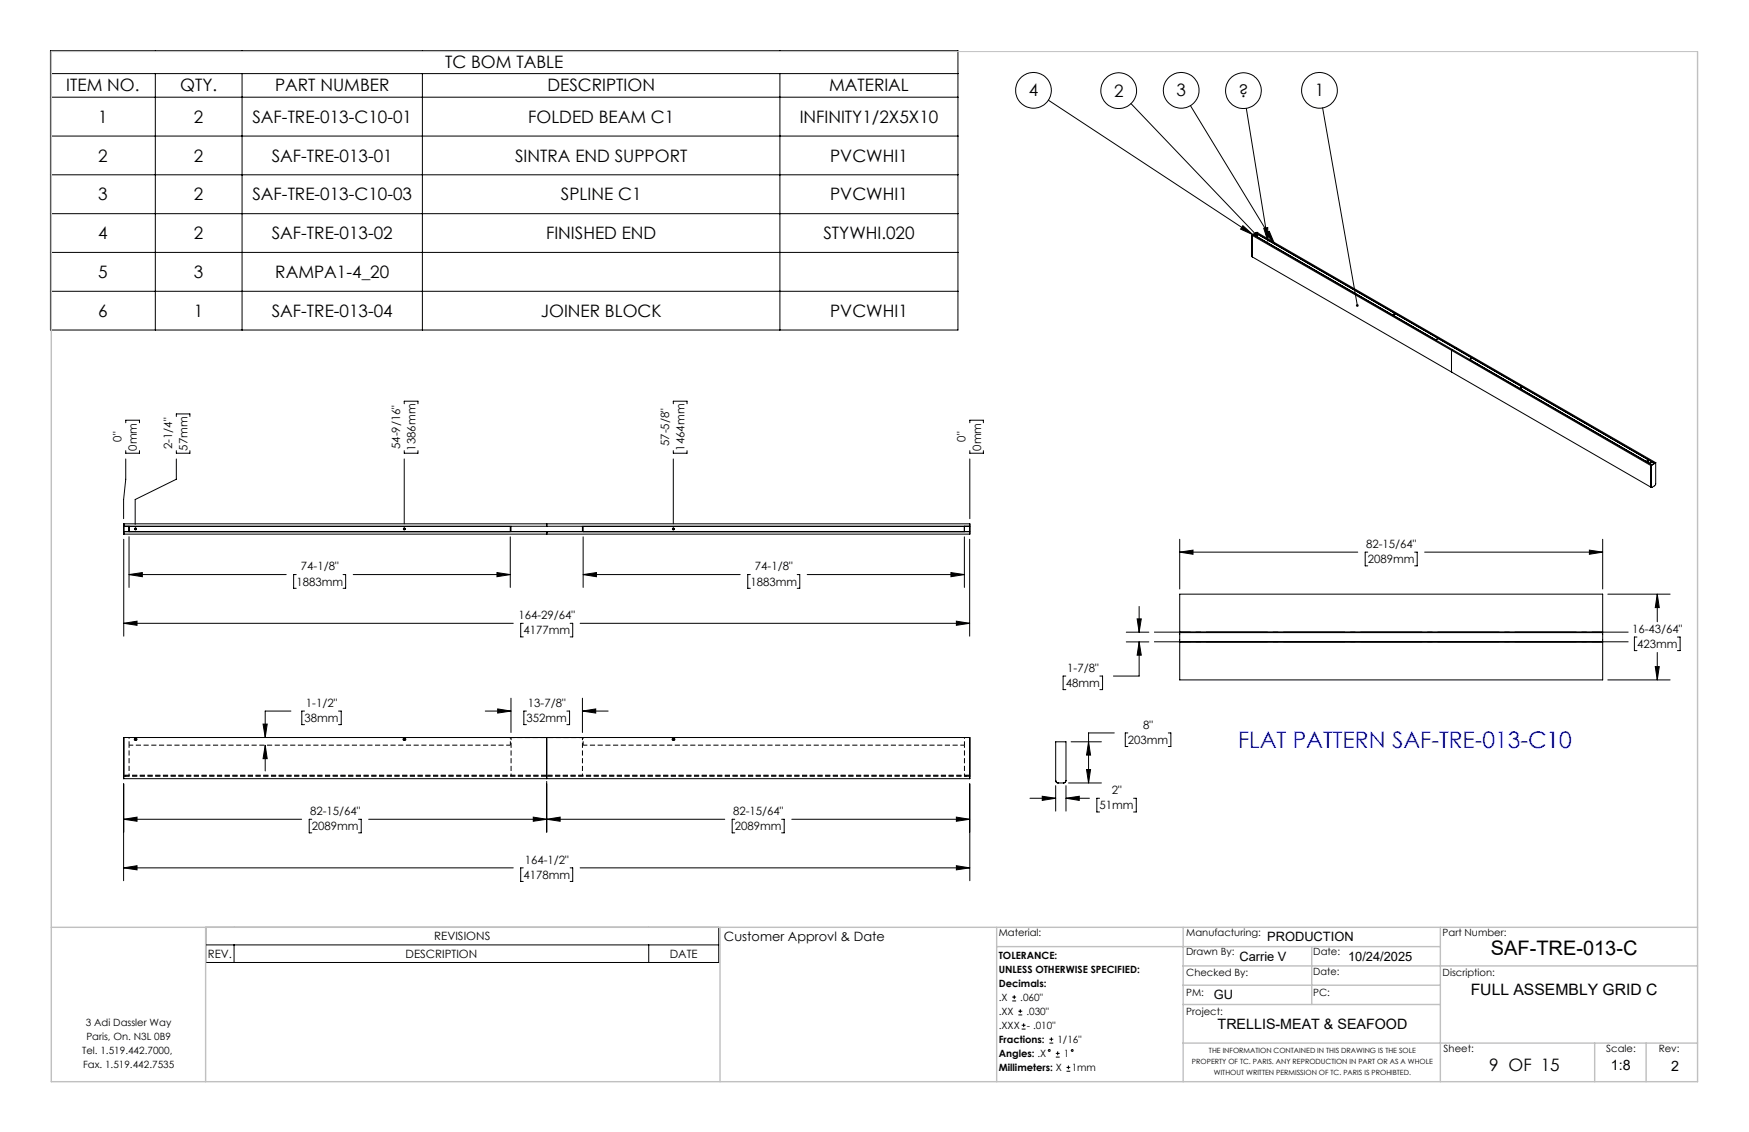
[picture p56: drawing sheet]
<svg xmlns="http://www.w3.org/2000/svg" width="432mm" height="279mm" viewBox="0 0 432 279" stroke-linecap="round" stroke-linejoin="round" font-family="sans-serif">
<defs><g id="words">
<text font-size="5.6" fill="#00f" x="305.7" y="184.6">FLAT PATTERN SAF-TRE-013-C10</text>
<text font-size="4.9" x="368.1" y="235.8">SAF-TRE-013-C</text>
<g font-size="4.2">
<text x="109.9" y="16.8">TC BOM TABLE</text>
<text x="16.4" y="22.6">ITEM NO.</text>
<text x="44.5" y="22.6">QTY.</text>
<text x="67.9" y="22.6">PART NUMBER</text>
<text x="135.2" y="22.6">DESCRIPTION</text>
<text x="204.7" y="22.6">MATERIAL</text>
<text x="254" y="23.8">4</text>
<text x="275" y="23.8">2</text>
<text x="290.5" y="23.8">3</text>
<text x="305.7" y="23.8">?</text>
<text x="324.6" y="23.8">1</text>
<text x="24.2" y="30.3">1</text>
<text x="47.9" y="30.3">2</text>
<text x="62.3" y="30.3">SAF-TRE-013-C10-01</text>
<text x="130.4" y="30.3">FOLDED BEAM C1</text>
<text x="197.4" y="30.3">INFINITY1/2X5X10</text>
<text x="24.2" y="39.9">2</text>
<text x="47.9" y="39.9">2</text>
<text x="67.1" y="39.9">SAF-TRE-013-01</text>
<text x="127.2" y="39.9">SINTRA END SUPPORT</text>
<text x="205" y="39.9">PVCWHI1</text>
<text x="24.2" y="49.4">3</text>
<text x="47.9" y="49.4">2</text>
<text x="62.3" y="49.4">SAF-TRE-013-C10-03</text>
<text x="138.5" y="49.4">SPLINE C1</text>
<text x="205" y="49.4">PVCWHI1</text>
<text x="24.2" y="59">4</text>
<text x="47.9" y="59">2</text>
<text x="67.1" y="59">SAF-TRE-013-02</text>
<text x="134.8" y="59">FINISHED END</text>
<text x="203.3" y="59">STYWHI.020</text>
<text x="24.2" y="68.6">5</text>
<text x="47.9" y="68.6">3</text>
<text x="68" y="68.6">RAMPA1-4_20</text>
<text x="24.2" y="78.2">6</text>
<text x="47.9" y="78.2">1</text>
<text x="67.1" y="78.2">SAF-TRE-013-04</text>
<text x="133.5" y="78.2">JOINER BLOCK</text>
<text x="205" y="78.2">PVCWHI1</text>
<text x="367.6" y="264.2">9 OF 15</text>
</g>
<text font-size="3.9" x="363.1" y="245.6">FULL ASSEMBLY GRID C</text>
<g font-size="3.5">
<text x="300.6" y="253.9">TRELLIS-MEAT &amp; SEAFOOD</text>
<text x="397.7" y="264.2">1:8</text>
<text x="412.6" y="264.3">2</text>
</g>
<g font-size="3.2">
<text x="178.7" y="232.3">Customer Approvl &amp; Date</text>
<text x="312.9" y="232.3">PRODUCTION</text>
<text x="306" y="237.1">Carrie V</text>
<text x="332.8" y="237.1">10/24/2025</text>
<text x="299.7" y="246.6">GU</text>
</g>
<g font-size="2.8">
<text x="30" y="109" transform="rotate(-90 30 109)">0&quot;</text>
<text x="33.8" y="111.2" transform="rotate(-90 33.8 111.2)">0mm</text>
<text x="42.5" y="110.9" transform="rotate(-90 42.5 110.9)">2-1/4&quot;</text>
<text x="46.3" y="111.2" transform="rotate(-90 46.3 111.2)">57mm</text>
<text x="98.8" y="110.9" transform="rotate(-90 98.8 110.9)">54-9/16&quot;</text>
<text x="102.6" y="111.2" transform="rotate(-90 102.6 111.2)">1386mm</text>
<text x="165.2" y="110.1" transform="rotate(-90 165.2 110.1)">57-5/8&quot;</text>
<text x="169" y="111.2" transform="rotate(-90 169 111.2)">1464mm</text>
<text x="238.4" y="109" transform="rotate(-90 238.4 109)">0&quot;</text>
<text x="242.2" y="111.2" transform="rotate(-90 242.2 111.2)">0mm</text>
<text x="337.3" y="135.2">82-15/64&quot;</text>
<text x="74.3" y="140.8">74-1/8&quot;</text>
<text x="186.4" y="140.8">74-1/8&quot;</text>
<text x="337.7" y="139">2089mm</text>
<text x="73.2" y="144.6">1883mm</text>
<text x="185.3" y="144.6">1883mm</text>
<text x="128" y="152.8">164-29/64&quot;</text>
<text x="129.2" y="156.6">4177mm</text>
<text x="403" y="156.2">16-43/64&quot;</text>
<text x="404.2" y="160">423mm</text>
<text x="263.5" y="165.8">1-7/8&quot;</text>
<text x="263.1" y="169.6">48mm</text>
<text x="75.2" y="178.2">38mm</text>
<text x="75.5" y="174.4">1-1/2&quot;</text>
<text x="130" y="178.2">352mm</text>
<text x="130.3" y="174.4">13-7/8&quot;</text>
<text x="282.2" y="179.8">8&quot;</text>
<text x="278.5" y="183.6">203mm</text>
<text x="274.5" y="196">2&quot;</text>
<text x="76.6" y="201.1">82-15/64&quot;</text>
<text x="181" y="201.1">82-15/64&quot;</text>
<text x="271.5" y="199.8">51mm</text>
<text x="77" y="204.9">2089mm</text>
<text x="181.4" y="204.9">2089mm</text>
<text x="129.6" y="213.1">164-1/2&quot;</text>
<text x="129.2" y="216.9">4178mm</text>
<text x="107.2" y="232.1">REVISIONS</text>
<text x="51.3" y="236.4">REV.</text>
<text x="100.1" y="236.4">DESCRIPTION</text>
<text x="165.4" y="236.4">DATE</text>
</g>
<g font-size="2.5">
<text x="246.6" y="231">Material:</text>
<text x="292.9" y="231">Manufacturing:</text>
<text x="356.2" y="231.1">Part Number:</text>
<text x="246.6" y="236.6">TOLERANCE:</text>
<text x="292.9" y="235.8">Drawn By:</text>
<text x="324.2" y="235.8">Date:</text>
<text x="246.6" y="240.1">UNLESS OTHERWISE SPECIFIED:</text>
<text x="246.6" y="243.6">Decimals:</text>
<text x="292.9" y="241">Checked By:</text>
<text x="292.9" y="245.7">PM:</text>
<text x="324.2" y="245.7">PC:</text>
<text x="324.2" y="240.7">Date:</text>
<text x="356.2" y="241">Discription:</text>
<text x="246.6" y="247">.X</text>
<text x="246.6" y="250.5">.XX</text>
<text x="251.9" y="247">.060&quot;</text>
<text x="253.4" y="250.5">.030&quot;</text>
<text x="292.9" y="250.6">Project:</text>
<text x="21.2" y="253.2">3 Adi Dassler Way</text>
<text x="21.3" y="256.7">Paris, On. N3L 0B9</text>
<text x="246.6" y="257.4">Fractions:</text>
<text x="246.6" y="254">.XXX</text>
<text x="253.5" y="254">- .010&quot;</text>
<text x="261.1" y="257.4">1/16&quot;</text>
<text x="20.3" y="260.1">Tel. 1.519.442.7000,</text>
<text x="20.5" y="263.6">Fax. 1.519.442.7535</text>
<text x="246.6" y="260.9">Angles: .X</text>
<text x="262.6" y="260.9">1</text>
<text x="356.4" y="259.7">Sheet:</text>
<text x="396.6" y="259.7">Scale:</text>
<text x="409.5" y="259.7">Rev:</text>
<text x="246.6" y="264.4">Millimeters: X</text>
<text x="264.6" y="264.4">1mm</text>
</g>
<g font-size="1.8">
<text x="294.3" y="262.7">PROPERTY OF TC. PARIS. ANY REPRODUCTION IN PART OR AS A WHOLE</text>
<text x="298.5" y="259.9">THE INFORMATION CONTAINED IN THIS DRAWING IS THE SOLE</text>
<text x="299.7" y="265.4">WITHOUT WRITTEN PERMISSION OF TC. PARIS IS PROHIBTED.</text>
</g>
</g></defs>
<g fill="none" stroke="#000" stroke-width=".25">
<path d="M12.5 12.5h224v69h-224zM12.5 18.2h224M38.3 18.2v63.3M59.8 18.2v63.3M104.3 18.2v63.3M192.5 18.2v63.3M12.5 24h224M12.5 33.6h224M258.8 24.7l50.5 33.2M279.2 25.6l30.8 32.2M293.9 26.1l20.8 34.1M307.7 26.7l5.3 32.8"/>
<path d="M326.5 26.6l8.6 48.8M12.5 43.1h224M12.5 52.7h224M306.8 55.7l2.5 2.2-3-1.3zM309.1 58.1h.1M309.1 58.1v5.2M309.1 58.1l98.5 56.8M309.4 57.9l49.2 28.4M309.4 57.9l.6 .3M309.4 57.9l-.3 .2M310 58.2h.1M310 57.5h.1"/>
<path d="M310 57.5l53.4 30.9M310 57.5l.6 .4M310 57.5l-.6 .4M310.3 57.4h.1M310.3 57.4l-1.2 .7M310.3 57.4l98.5 56.8M310.3 57.4l-.3 .1M310.7 57.9l44.3 25.6M310.7 57.9l-.7 .3M312 56.3l1-.1v3.3zM312.5 57.6l.9-.5 1.3 3.1zM12.5 62.3h224"/>
<path d="M12.5 71.9h224M309.1 63.3v.1M309.1 63.3l98.6 57-.1-.2M99.8 99.7v-.7h3.4v.7M166.2 99.7v-.7h3.4v.7M354.4 83.9h.1M355 83.5l-.6 .4M355 83.5v.1M355.1 83.6l-.6 .3M358.4 91.7v.2zM358.6 86.3l49.2 28.4M358.6 86.3l-.2 .2v5.2"/>
<path d="M359.3 85.9l49.2 28.5M359.3 85.9v.1M359.6 85.8l-.3 .1M362.9 88.8h.1M363.4 88.4l-.6 .3M363.4 88.4h.1M363.5 88.4l-.6 .4M31 113.3v5l-.5 5v4.7M31 104.4v-.7h3.4v.7M31 111.2v.7h3.4v-.7M43.5 111.2v.7h3.4v-.7M43.5 102.8v-.6h3.4v.6"/>
<path d="M43.5 113.3v5l-10.1 5v6.1M99.8 111.2v.7h3.4v-.7M99.8 113.3v16M166.2 111.2v.7h3.4v-.7M166.2 113.3v16M239.4 104.4v-.7h3.4v.7M239.4 111.2v.7h3.4v-.7M239.4 113.3v14.7M406.6 113.7l.3 .1zM407.6 114.9h.1M407.6 114.9v5.2M407.8 114l.7 .4"/>
<path d="M407.8 114.7l-.2 .2M407.9 114h.1M407.9 114l-.7 .4 .6 .3M408.5 114.4l-.7 .3M408.8 114.2v5.3l-.2 .3-.8 .5-.2-.1v-5.3M408.8 114.2l-1.2 .7M408.8 114.2l-.3 .2M30.5 129.3h208.9v2.5h-208.9zM30.6 131.2h208.8M30.6 129.3v2.5M30.6 133.1v23.9M30.6 129.9h208.8"/>
<path d="M31.9 129.9v1.3M31.9 132.5v12.5M126 129.9v1.3M126 132.5v12.5M126.2 129.9v1.3M135 131.2h.1M135 129.3v.6M135 131.2v.6M143.8 129.9v1.3M144 129.9v1.3M144 132.5v12.5M238.1 129.9v1.3"/>
<path d="M238.1 132.5v12.5M239.4 133.1v23.9M291.3 136.3l3.2-.5v1zM291.3 133.1v12.3M291.3 136.3h43.9M337.7 136.3h-.7v3.4h.7M349.2 136.3h.7v3.4h-.7M351.7 136.3h44M392.4 135.8l3.3 .5-3.3 .5zM395.7 133.1v12.3M407.6 120.1l.1 .2M30.6 153.8l3.2-.5v1z"/>
<path d="M30.6 153.8h96.1M31.9 141.8l3.2-.5v1zM31.9 141.8h38.8M73.1 141.8h-.6v3.4h.6M84.7 141.8h.6v3.4h-.6M87.2 141.8h38.8M122.7 141.3l3.3 .5-3.3 .5zM129.2 153.8h-.6v3.4h.6M140.8 153.8h.6v3.4h-.6M143.2 153.8h96.2M144 141.8l3.2-.5v1zM144 141.8h38.7"/>
<path d="M185.2 141.8h-.6v3.4h.6M196.8 141.8h.6v3.4h-.6M199.3 141.8h38.8M234.8 141.3l3.3 .5-3.3 .5zM236.1 153.3l3.3 .5-3.3 .5zM278.1 156h5.5M278.1 158.4h5.5M280.7 152.8h1.1l-.6 3.2zM281.2 158.4l.6 3.3h-1.1zM281.2 158.4v8.5h-6.3M281.2 149.7v6.3M291.3 146.6h104.4v21.2h-104.4z"/>
<path d="M291.3 158.5h104.4M291.3 156h104.4M291.3 158.4h104.4M291.3 156.1h104.4M396.9 146.6h15.4M404.1 157.2h-.6v3.4h.6M409.2 146.6l.4 3.4h-.9zM409.2 146.6v6.9M414.1 157.2h.7v3.4h-.7M64.9 178.7h1.1l-.5 3.3zM71.8 175.5h-6.3v6.5M75.2 175.5h-.7v3.4h.7"/>
<path d="M83.6 175.5h.6v3.4h-.6M119.8 175.5h6.4M122.9 175l3.3 .5-3.3 .5zM126.2 172.3v8.5M130 175.5h-.7v3.4h.7M139.9 175.5h.7v3.4h-.7M143.8 175.5l3.3-.5v1zM143.8 172.3v8.5M143.8 175.5h6.3M263.1 166.9h-.6v3.3h.6M271.5 166.9h.7v3.3h-.7M396.9 167.8h15.4"/>
<path d="M408.7 164.5h.9l-.4 3.3zM409.2 161v6.8M30.5 193.5v23.9M30.6 182v10.2M30.6 193.5v11.9M65.5 183.9l.5 3.4h-1.1zM65.5 183.9v6.4M135 191.6v.6zM135 182v9.6M135 192.9v12.5M239.4 191.6v-9.6h-208.9v10.2h208.9M239.4 191.6v.6"/>
<path d="M239.4 193.5v23.9M254.3 197h6.3M257.3 196.5l3.3 .5-3.3 .6zM260.6 192.6l.2 .5 .4 .2h1.3M260.6 192.7l.3 .5 .3 .1M260.6 193.9v6.3M263.2 192.6l-.3 .5-.4 .2M263.2 192.7l-.2 .4-.5 .2M263.2 197l3.3-.5v1.1zM263.2 192.6v-9.5h-2.6v9.6M263.2 193.9v6.3M263.2 197h5.8"/>
<path d="M263.8 193.3h8.1M264.4 183.1h7.5M268.3 189.9h.9l-.5 3.4zM268.7 183.1l.5 3.3h-.9zM271.5 197h-.7v3.4h.7M275.1 180.9h-6.4v12.4M278.4 180.9h-.6v3.4h.6M279.9 197h.6v3.4h-.6M288.4 180.9h.7v3.4h-.7M30.5 214.2l3.3-.5v1zM30.5 214.2h96.2M30.6 202.2l3.2-.5v1z"/>
<path d="M30.6 202.2h43.9M77 202.2h-.7v3.4h.7M88.5 202.2h.7v3.4h-.7M91 202.2h87.9M129.2 214.2h-.6v3.4h.6M131.7 201.7l3.3 .5-3.3 .5zM135 202.2l3.3-.5v1zM140.8 214.2h.6v3.4h-.6M143.2 214.2h96.2M181.4 202.2h-.6v3.4h.6M193 202.2h.6v3.4h-.6M195.5 202.2h43.9"/>
<path d="M236.1 213.7l3.3 .5-3.3 .5zM236.1 201.7l3.3 .5-3.3 .5zM50.8 228.9h126.6v8.7h-126.6zM50.8 233.2h126.6M57.8 233.2v4.4M160.2 233.2v4.4M249.9 247.1h1M249.9 246.1h1M250.4 245.6v1M251.4 250.5h1M251.4 249.6h1M251.9 249.1v.9"/>
<path d="M252.2 254h1M252.2 253h1M252.7 252.6v.9M259.1 257.5h.9M259.1 256.5h.9M259.6 256v1M260.7 260h.9M261.1 259.5v1M260.7 260.9h.9M263.3 264.4h.9M263.3 263.5h.9M263.8 263v.9"/>
<circle cx="255.1" cy="22.3" r="4.4"/>
<circle cx="276.2" cy="22.4" r="4.4"/>
<circle cx="291.6" cy="22.3" r="4.4"/>
<circle cx="307" cy="22.4" r="4.4"/>
<circle cx="325.8" cy="22.3" r="4.4"/>
<circle cx="344.2" cy="77.6" r=".11"/>
<circle cx="344.2" cy="77.6" r=".13"/>
<circle cx="375.5" cy="95.7" r=".13"/>
<circle cx="375.5" cy="95.7" r=".09"/>
<circle cx="406.8" cy="113.8" r=".09"/>
<circle cx="33.4" cy="130.5" r=".17"/>
<circle cx="33.5" cy="130.6" r=".23"/>
<circle cx="99.8" cy="130.6" r=".23"/>
<circle cx="99.8" cy="130.5" r=".17"/>
<circle cx="166.2" cy="130.6" r=".23"/>
<circle cx="166.3" cy="130.5" r=".17"/>
<circle cx="259.1" cy="259.3" r=".23"/>
<circle cx="264.7" cy="259.3" r=".23"/>
</g>
<g fill="none" stroke="#000" stroke-width=".25" stroke-dasharray="1.3 .6" stroke-linecap="butt">
<path d="M33.2 182.1h.1M33.2 182.1l.2 .1M33.2 182.1l.1 .1M33.2 182.2l.1 .1M33.2 182.2l.2 .1M33.2 182.2h.1M33.2 182.3l.1 .1M33.2 182.3l.2 .1M33.2 182.3h.1M33.2 182.4l.1 .1M33.2 182.4h.1M33.2 182.5l.1 .1"/>
<path d="M33.2 182.6l.1-.1M33.2 182.6h.1M33.2 182.5h.2M33.2 182.6h.2M33.3 182.1h-.1M33.3 182.1h.1M33.3 182.2h.1M33.3 182.2v-.1M33.3 182.2l-.1-.1M33.3 182.2h-.1M33.3 182.2v.1M33.3 182.3h.1"/>
<path d="M33.3 182.3v-.1M33.3 182.3l-.1-.1M33.3 182.3h-.1M33.3 182.3v.1M33.3 182.4h.1M33.3 182.4v-.1M33.3 182.4l-.1-.1M33.3 182.4h-.1M33.3 182.4v.1M33.3 182.5h.1M33.3 182.5v-.1M33.3 182.5l-.1-.1"/>
<path d="M33.3 182.5h-.1M33.3 182.5v.1M33.3 182.6v-.1M33.3 182.6h-.1M33.3 182.7h.4M33.3 182.2v-.2M33.3 182.6h.1M33.3 182h.1M33.3 182.6h.3M33.3 182.5l.3 .1M33.3 182.5h.3M33.3 182.4h.3"/>
<path d="M33.3 182.3l.3 .1M33.3 182.3h.3M33.3 182.2h.3M33.3 182.2l.1 .1M33.3 182.2l.3 .1M33.3 182.7h.2M33.3 182.2h.2M33.3 182.6v.1M33.4 182.5h-.1M33.4 182.6h-.1M33.4 182.3h-.1M33.4 182.4h-.1"/>
<path d="M33.4 182.3l.2 .1M33.4 182v.2M33.4 182.2v-.2M33.4 182.1h-.2M33.4 182.1h-.1M33.4 182.2v-.1M33.4 182.2h.1M33.4 182h.1M33.4 182.2h-.2M33.4 182.2l-.1 .1M33.4 182.3v-.1M33.4 182.3h-.2"/>
<path d="M33.4 182.3l-.1 .1M33.4 182.4v-.1M33.4 182.4h-.2M33.4 182.4l-.1 .1M33.4 182.5v-.1M33.4 182.5h-.2M33.4 182.5l-.1 .1M33.4 182.6v-.1M33.5 182.2h.1M33.5 182.6l-.2 .1M33.5 182.6h-.1M33.5 182.6h.1"/>
<path d="M33.5 182.7l-.2-.1M33.5 182.6h.2M33.5 182.5h.2M33.5 182.4v.1M33.5 182.4h.2M33.5 182.3v.1M33.5 182.3h.2M33.5 182.3h.3M33.5 182.2v.1M33.5 182v.2M33.5 182h.1M33.5 182.6h-.2"/>
<path d="M33.5 182.5h-.2M33.5 182.4h-.2M33.5 182.3h-.2M33.5 182.2h-.2M33.5 182.3l-.2 .1M33.5 182.4h-.2l.3 .1M33.5 182.5h-.2h.3M33.5 182.5l-.2 .1M33.5 182.6h-.2h.3M33.5 182.2h.2M33.5 182.2h.3M33.5 182.1v.1"/>
<path d="M33.5 182.1h.2M33.5 182.1l.2-.1M33.5 182.1h.3M33.5 182v.1M33.6 182.2v-.2M33.6 182.2h-.1M33.6 182.4v-.1M33.6 182.3h-.2l.2-.1M33.6 182.4l-.2-.1h.2M33.6 182.4h-.2h.2M33.6 182.5h-.2l.2-.1M33.6 182.5h-.2h.2"/>
<path d="M33.6 182.6h-.2l.2-.1M33.6 182.6h-.2M33.6 182.5l-.2 .1h.2M33.6 182.4h-.2l.2 .1M33.6 182.3h-.2M33.6 182.2l-.2 .1h.2M33.6 182.7v-.1M33.6 182.6h-.1M33.6 182.3h-.1M33.6 182.4h-.1M33.6 182.6h.1M33.6 182.6l-.1 .1"/>
<path d="M33.6 182.5h-.1M33.6 182.4l-.1 .1M33.6 182.3v-.1M33.6 182.6v-.1M33.6 182.2h-.3M33.6 182.5v-.1M33.6 182v.2M33.7 182.5h-.2M33.7 182.5h-.1M33.7 182.4h-.2M33.7 182.3h.1M33.7 182.4l-.2-.1"/>
<path d="M33.7 182.3h-.2M33.7 182.2h.1M33.7 182.3l-.2-.1M33.7 182.2h-.2M33.7 182.6h-.1M33.7 182.2v-.1M33.7 182.1h-.2M33.7 182.1h.1M33.7 182.1v-.1M33.7 182l.1 .1M33.7 182v.1M33.7 182h-.2"/>
<path d="M33.8 182.3h-.1M33.8 182.2h-.3M33.8 182.2h-.1M33.8 182.2l-.1-.1M33.8 182.1h-.3M33.8 182.1h-.1M33.8 182.1l-.1-.1M99.5 182.1h.1M99.5 182.1l.3 .1M99.5 182.1l.1 .1M99.5 182.2l.1 .1M99.5 182.2l.3 .1"/>
<path d="M99.5 182.2h.1M99.6 182.2v.1M99.6 182.3v.1M99.6 182.3l.2 .1M99.6 182.4v.1M99.6 182.5v.1M99.6 182.6v-.1M99.6 182.6h.1M99.6 182.5h.2M99.6 182.6h.2M99.6 182.1h-.1M99.6 182.1h.2"/>
<path d="M99.6 182.2h.2M99.6 182.2v-.1M99.6 182.2l-.1-.1M99.6 182.2h-.1M99.6 182.3h.2M99.6 182.3v-.1M99.6 182.3l-.1-.1M99.6 182.4h.2M99.6 182.4v-.1M99.6 182.5v-.1M99.6 182.7h.4M99.7 182.2v-.2"/>
<path d="M99.7 182.6h.1M99.7 182.5v.1M99.7 182.3v.1M99.7 182.6h.3M99.7 182.5l.3 .1M99.7 182.5h.3M99.7 182.4h.3M99.7 182.3l.3 .1M99.7 182.3h.3M99.7 182.2h.3M99.7 182.2v.1M99.7 182.4h.2"/>
<path d="M99.7 182.2l.2 .1M99.7 182.6h.2M99.7 182.3h.2M99.7 182.7h.2M99.7 182.2h.2M99.7 182.6v.1M99.7 182v.2M99.7 182h.1M99.8 182.1h-.3M99.8 182.1h-.2M99.8 182.2v-.1M99.8 182.2h.1"/>
<path d="M99.8 182h.1M99.8 182.2v-.2M99.8 182.2h-.3M99.8 182.2l-.2 .1M99.8 182.3v-.1M99.8 182.3h-.2M99.8 182.3l-.2 .1M99.8 182.4v-.1M99.8 182.4h-.2M99.8 182.4l-.2 .1M99.8 182.5v-.1M99.8 182.5h-.2"/>
<path d="M99.8 182.5l-.2 .1M99.8 182.6v-.1M99.8 182.2h.2M99.8 182.6l-.1 .1M99.8 182.6h.2M99.9 182.7l-.2-.1M99.9 182.6h.1M99.9 182.5h.1M99.9 182.5h.2M99.9 182.4v.1M99.9 182.4h.1M99.9 182.4h.2"/>
<path d="M99.9 182.3v.1M99.9 182.3h.1M99.9 182.3h.2M99.9 182.2v.1M99.9 182v.2M99.9 182.6l-.2 .1M99.9 182.6h-.2M99.9 182.5h-.2M99.9 182.4h-.2M99.9 182.3h-.2M99.9 182.2h-.2M99.9 182.3l-.2 .1"/>
<path d="M99.9 182.4h-.2l.2 .1M99.9 182.5h-.2h.2M99.9 182.5l-.2 .1M99.9 182.2h.1M99.9 182.2h.2M99.9 182.1v.1M99.9 182.1h.2M99.9 182.1l.2-.1M99.9 182v.1M99.9 182.2v-.2M99.9 182h.1M100 182.2h-.2"/>
<path d="M100 182.4v-.1M100 182.3h-.3l.3-.1M100 182.4l-.3-.1h.3M100 182.4h-.3h.3M100 182.5h-.3l.3-.1M100 182.5h-.3h.3M100 182.6h-.3l.3-.1M100 182.6h-.2M100 182.5l-.3 .1h.3M100 182.4h-.3l.3 .1M100 182.3h-.3M100 182.2l-.3 .1h.3"/>
<path d="M100 182.7v-.1M100 182.2h-.1M100 182.3h-.1M100 182.4h-.1M100 182.6l-.1 .1M100 182.6h-.1M100 182.5h-.1M100 182.4l-.1 .1M100 182.3v-.1M100 182.6v-.1M100 182.2h-.3M100 182.5v-.1"/>
<path d="M100 182v.2M100 182.2v-.2M100 182.5h.1M100 182.4h.1M100 182.3h.1M100 182.4l-.1-.1M100 182.2h.1M100 182.3l-.1-.1M100 182.2l.1-.1M100.1 182.1h-.2M100.1 182.1v-.1M100.1 182v.1"/>
<path d="M100.1 182h-.2M100.1 182.5h-.2M100.1 182.5h-.1M100.1 182.4h-.2M100.1 182.4h-.1M100.1 182.3h-.2M100.1 182.3h-.1M100.1 182.2h-.2M100.1 182.2h-.1M100.1 182.2v-.1M166 182.1l.2 .1M166 182.1l.1 .1"/>
<path d="M166 182.2l.1 .1M166 182.2l.2 .1M166 182.2h.1M166 182.3l.1 .1M166 182.3l.2 .1M166 182.3h.1M166 182.4l.1 .1M166 182.4h.1M166 182.5l.1 .1M166 182.6l.1-.1M166 182.6h.1M166 182.5h.2"/>
<path d="M166 182.6h.2M166 182.1h.2M166 182.2h.2M166 182.2v-.1M166.1 182.2h-.1M166.1 182.2h.1M166.1 182.2v.1M166.1 182.3h.1M166.1 182.3v-.1M166.1 182.3l-.1-.1M166.1 182.3h-.1M166.1 182.3v.1"/>
<path d="M166.1 182.4h.1M166.1 182.4v-.1M166.1 182.4l-.1-.1M166.1 182.4h-.1M166.1 182.4v.1M166.1 182.5h.1M166.1 182.5v-.1M166.1 182.5l-.1-.1M166.1 182.5h-.1M166.1 182.5v.1M166.1 182.6v-.1M166.1 182.6h-.1"/>
<path d="M166.1 182.7h.4M166.1 182.2v-.2M166.1 182.6h.1M166.1 182h.1M166.1 182.6h.3M166.1 182.5l.3 .1M166.1 182.5h.3M166.1 182.4h.3M166.1 182.3l.3 .1M166.1 182.3h.3M166.1 182.2l.3 .1M166.1 182.7h.2"/>
<path d="M166.1 182.2h.2M166.1 182.6v.1M166.2 182v.2M166.2 182.2v-.2M166.2 182.1h-.2M166.2 182.2v-.1M166.2 182.2h.1M166.2 182h.1M166.2 182.2h-.2M166.2 182.2l-.1 .1M166.2 182.3v-.1M166.2 182.3h-.2"/>
<path d="M166.2 182.3l-.1 .1M166.2 182.4v-.1M166.2 182.4h-.2M166.2 182.4l-.1 .1M166.2 182.5v-.1M166.2 182.5h-.2M166.2 182.5l-.1 .1M166.2 182.6v-.1M166.3 182.2h.1M166.3 182.6l-.2 .1M166.3 182.6h-.1M166.3 182.6h.1"/>
<path d="M166.3 182.7l-.2-.1M166.3 182.6h.2M166.3 182.5h.2M166.3 182.4v.1M166.3 182.4h.2M166.3 182.3v.1M166.3 182.3h.2M166.3 182.2v.1M166.3 182v.2M166.3 182.6h-.2M166.3 182.5h-.2M166.3 182.4h-.2"/>
<path d="M166.3 182.3h-.2M166.3 182.2h-.2M166.3 182.3l-.2 .1M166.3 182.4h-.2l.3 .1M166.3 182.5h-.2h.3M166.3 182.5l-.2 .1M166.3 182.2h.2M166.3 182.2h.3M166.3 182.1v.1M166.3 182.1h.2M166.3 182.1l.2-.1M166.3 182.1h.3"/>
<path d="M166.3 182v.1M166.3 182h.1M166.3 182.2v-.2M166.4 182.2v-.2M166.4 182.2h-.1M166.4 182.4v-.1M166.4 182.3h-.3l.3-.1M166.4 182.4l-.3-.1h.3M166.4 182.4h-.3h.3M166.4 182.5h-.3l.3-.1M166.4 182.5h-.3h.3M166.4 182.6h-.3l.3-.1"/>
<path d="M166.4 182.6h-.2M166.4 182.5l-.3 .1h.3M166.4 182.4h-.3l.3 .1M166.4 182.3h-.3M166.4 182.2l-.3 .1h.3M166.4 182.7v-.1M166.4 182.3h-.1M166.4 182.4h-.1M166.4 182.6l-.1 .1M166.4 182.6h.1M166.4 182.6h-.1M166.4 182.5h-.1"/>
<path d="M166.4 182.4l-.1 .1M166.4 182.3v-.1M166.4 182.6v-.1M166.4 182.2h-.3M166.4 182.5v-.1M166.4 182v.2M166.5 182.5h-.1M166.5 182.4h-.2M166.5 182.4l-.2-.1M166.5 182.3h-.2M166.5 182.2h.1M166.5 182.3l-.2-.1"/>
<path d="M166.5 182.2h-.2M166.5 182.6h-.1M166.5 182.2v-.1M166.5 182.1h-.2M166.5 182.1h.1M166.5 182.1v-.1M166.5 182l.1 .1M166.5 182v.1M166.5 182h-.2M166.5 182.5h-.2M166.6 182.2h-.3M166.6 182.2h-.1"/>
<path d="M166.6 182.2l-.1-.1M166.6 182.1h-.3M166.6 182.1h-.1M166.6 182.1l-.1-.1"/>
</g>
<path d="M33.2 182l.1 .7M33.7 182v.7M99.6 182v.7M100.1 182l-.1 .7M166 182l.1 .7M166.5 182v.7" fill="none" stroke="#000" stroke-width=".25" stroke-dasharray="1.3 .6" stroke-dashoffset=".3" stroke-linecap="butt"/>
<path d="M31.9 183.9v7.7M126.2 191.6v-9.6M143.8 182v9.6M238.1 183.9v7.7" fill="none" stroke="#000" stroke-width=".25" stroke-dasharray="1.3 .6" stroke-dashoffset=".6" stroke-linecap="butt"/>
<path d="M126.2 182h17.6" fill="none" stroke="#000" stroke-width=".25" stroke-dasharray="1.3 .6" stroke-dashoffset=".4" stroke-linecap="butt"/>
<path d="M31.9 182v1.9M126 182v1.9M144 182v1.9M238.1 182v1.9" fill="none" stroke="#000" stroke-width=".25" stroke-dasharray="1.3 .6" stroke-dashoffset="1" stroke-linecap="butt"/>
<path d="M31.9 183.9h94.1M144 183.9h94.1" fill="none" stroke="#000" stroke-width=".25" stroke-dasharray="1.3 .6" stroke-dashoffset=".2" stroke-linecap="butt"/>
<path d="M30.6 191.6h1.3M238.1 191.6h1.3" fill="none" stroke="#000" stroke-width=".25" stroke-dasharray="1.3 .6" stroke-dashoffset=".7" stroke-linecap="butt"/>
<path d="M30.6 191.3h104.4M30.6 191.6h104.4M135 191.5h-104.4M135 191.3h104.4M135 191.6h104.4M239.4 191.5h-104.4" fill="none" stroke="#000" stroke-width=".25" stroke-dasharray="1.3 .6" stroke-dashoffset="-.1" stroke-linecap="butt"/>
<path d="M284.9 156h117.1M284.9 158.4h117.1" fill="none" stroke="#000" stroke-width=".25" stroke-dasharray="15.2 1.3 1.3 1.3" stroke-dashoffset="6.2" stroke-linecap="butt"/>
<path d="M12.7 12.7h406.4" fill="none" stroke="#c0c0c0" stroke-width=".25"/>
<g fill="none" stroke="#c0c0c0" stroke-width=".35">
<path d="M12.7 12.7v254.3h406.4v-254.3M12.7 228.9h406.4M50.8 228.9v38.1M177.8 228.9v38.1M246.1 233.6h109.5M246.1 228.9v38.1M292.1 238.4h127M292.1 228.9v38.1M323.8 233.6v14.3M355.6 228.9v38.1M292.1 257.5h127M292.1 243.2h63.5"/>
<path d="M292.1 247.9h63.5M393.7 257.5v9.5M406.4 257.5v9.5"/>
</g>
<g fill="#000">
<path d="M306.8 55.7l2.5 2.2-3-1.3zM312.5 57.6l.9-.5 1.3 3.1zM334.9 75.2l-.1 .4 .3 .1v-.3v.3h.2l.1-.5-.2-.1zM312 56.3l1-.1v3.3zM309.8 57.5l-.1 .5 .5 .1-.2-.3 .2 .3 .1-.5z"/>
<path d="M30.6 153.8l3.2-.5v1zM236.1 153.3l3.3 .5-3.3 .5zM122.7 141.3l3.3 .5-3.3 .5zM31.9 141.8l3.2-.5v1zM144 141.8l3.2-.5v1zM234.8 141.3l3.3 .5-3.3 .5zM257.3 196.5l3.3 .5-3.3 .6zM263.2 197l3.3-.5v1.1zM268.3 189.9h.9l-.5 3.4zM268.7 183.1l.5 3.3h-.9zM280.7 152.8h1.1l-.6 3.2zM281.2 158.4l.6 3.3h-1.1zM409.2 146.6l.4 3.4h-.9zM408.7 164.5h.9l-.4 3.3zM392.4 135.8l3.3 .5-3.3 .5zM291.3 136.3l3.2-.5v1z"/>
<path d="M30.5 214.2l3.3-.5v1zM236.1 213.7l3.3 .5-3.3 .5zM131.7 201.7l3.3 .5-3.3 .5zM30.6 202.2l3.2-.5v1zM135 202.2l3.3-.5v1zM236.1 201.7l3.3 .5-3.3 .5zM122.9 175l3.3 .5-3.3 .5zM143.8 175.5l3.3-.5v1zM64.9 178.7h1.1l-.5 3.3zM65.5 183.9l.5 3.4h-1.1z"/>
</g>
<use href="#words"/>
</svg>
